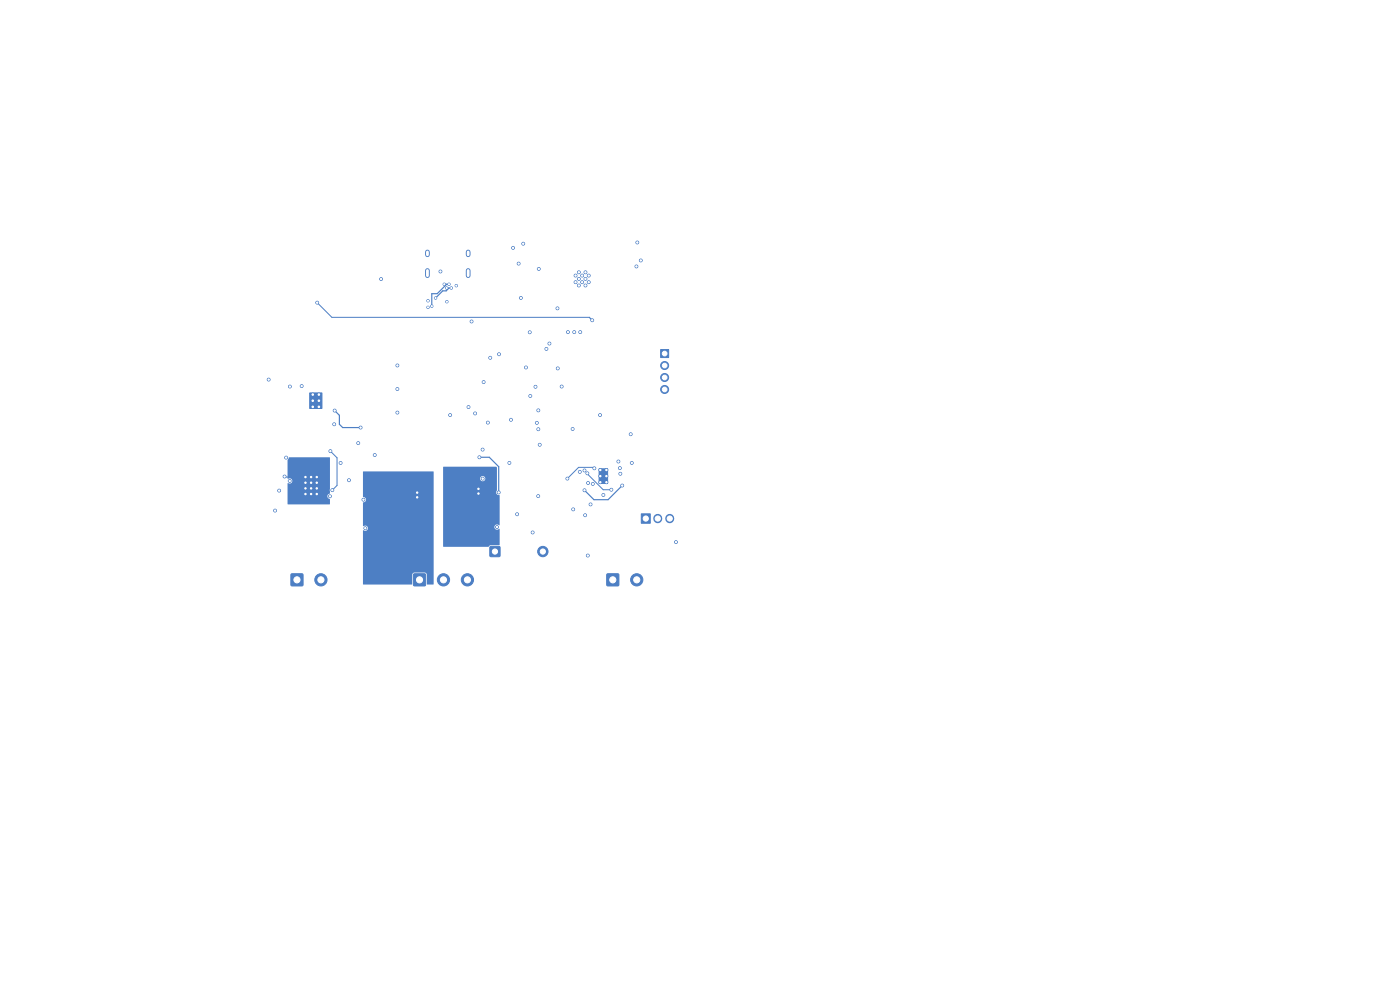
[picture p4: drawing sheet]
<svg xmlns="http://www.w3.org/2000/svg" width="297mm" height="210mm" viewBox="0 0 297 210" stroke-linecap="round" stroke-linejoin="round" font-family="sans-serif">
<g fill="#4d7fc4" stroke="#4d7fc4" stroke-width=".21">
<path d="M65.7 83.4h2.6v3.3h-2.6z"/>
<path d="M140.1 74.2h1.7v1.7h-1.7z"/>
<path d="M104 116h2v2h-2z"/>
<path d="M61.8 121.8h2.4v2.4h-2.4z"/>
<path d="M128.8 121.8h2.4v2.4h-2.4z"/>
<path d="M136 109h2v2h-2z"/>
<path d="M127.1 99.5h1.8v3.1h-1.8z"/>
<path d="M64.6 101h2.8v4.1h-2.8z"/>
<path d="M87.8 121.8h2.4v2.4h-2.4z"/>
<circle cx="66.3" cy="83.7" r=".32"/>
<circle cx="66.3" cy="85" r=".32"/>
<circle cx="66.3" cy="86.3" r=".32"/>
<circle cx="67.6" cy="83.7" r=".32"/>
<circle cx="67.6" cy="85" r=".32"/>
<circle cx="67.6" cy="86.3" r=".32"/>
<circle cx="141" cy="77.5" r=".85"/>
<circle cx="141" cy="80.1" r=".85"/>
<circle cx="141" cy="82.6" r=".85"/>
<circle cx="115.2" cy="117" r="1.1"/>
<circle cx="122.1" cy="58.5" r=".3"/>
<circle cx="122.1" cy="59.9" r=".3"/>
<circle cx="122.8" cy="57.8" r=".3"/>
<circle cx="122.8" cy="59.2" r=".3"/>
<circle cx="122.8" cy="60.6" r=".3"/>
<circle cx="123.5" cy="58.5" r=".3"/>
<circle cx="123.5" cy="59.9" r=".3"/>
<circle cx="124.2" cy="57.8" r=".3"/>
<circle cx="124.2" cy="59.2" r=".3"/>
<circle cx="124.2" cy="60.6" r=".3"/>
<circle cx="124.9" cy="58.5" r=".3"/>
<circle cx="124.9" cy="59.9" r=".3"/>
<circle cx="68.1" cy="123" r="1.3"/>
<circle cx="135.1" cy="123" r="1.3"/>
<circle cx="127.4" cy="99.7" r=".3"/>
<circle cx="127.4" cy="101" r=".3"/>
<circle cx="127.4" cy="102.3" r=".3"/>
<circle cx="128.6" cy="99.7" r=".3"/>
<circle cx="128.6" cy="101" r=".3"/>
<circle cx="128.6" cy="102.3" r=".3"/>
<circle cx="64.8" cy="101.2" r=".3"/>
<circle cx="64.8" cy="102.4" r=".3"/>
<circle cx="64.8" cy="103.6" r=".3"/>
<circle cx="64.8" cy="104.8" r=".3"/>
<circle cx="66" cy="101.2" r=".3"/>
<circle cx="66" cy="102.4" r=".3"/>
<circle cx="66" cy="103.6" r=".3"/>
<circle cx="66" cy="104.8" r=".3"/>
<circle cx="67.2" cy="101.2" r=".3"/>
<circle cx="67.2" cy="102.4" r=".3"/>
<circle cx="67.2" cy="103.6" r=".3"/>
<circle cx="67.2" cy="104.8" r=".3"/>
<circle cx="94.1" cy="123" r="1.3"/>
<circle cx="99.2" cy="123" r="1.3"/>
<circle cx="76.5" cy="90.7" r=".3"/>
<circle cx="71" cy="87.1" r=".3"/>
<circle cx="70.5" cy="104" r=".3"/>
<circle cx="70.1" cy="95.7" r=".3"/>
<circle cx="58.4" cy="108.3" r=".3"/>
<circle cx="59.2" cy="104.1" r=".3"/>
<circle cx="72.3" cy="98.2" r=".3"/>
<circle cx="60.4" cy="101.1" r=".3"/>
<circle cx="74" cy="101.9" r=".3"/>
<circle cx="60.7" cy="97.1" r=".3"/>
<circle cx="61.5" cy="102" r=".3"/>
<circle cx="88.5" cy="105.5" r=".3"/>
<circle cx="88.5" cy="104.5" r=".3"/>
<circle cx="108.8" cy="52.6" r=".3"/>
<circle cx="116.6" cy="72.9" r=".3"/>
<circle cx="115.9" cy="74" r=".3"/>
<circle cx="112.4" cy="70.5" r=".3"/>
<circle cx="67.3" cy="64.2" r=".3"/>
<circle cx="125.6" cy="67.9" r=".3"/>
<circle cx="135" cy="56.5" r=".3"/>
<circle cx="135.9" cy="55.3" r=".3"/>
<circle cx="93.4" cy="57.6" r=".3"/>
<circle cx="100" cy="68.2" r=".3"/>
<circle cx="92.4" cy="63.2" r=".25"/>
<circle cx="94.7" cy="61.1" r=".25"/>
<circle cx="95.7" cy="61.1" r=".25"/>
<circle cx="95.3" cy="60.3" r=".25"/>
<circle cx="91.6" cy="64.9" r=".25"/>
<circle cx="94.3" cy="60.3" r=".25"/>
<circle cx="100.8" cy="87.7" r=".3"/>
<circle cx="102.4" cy="95.4" r=".3"/>
<circle cx="101.5" cy="104.7" r=".3"/>
<circle cx="101.5" cy="103.7" r=".3"/>
<circle cx="101.7" cy="97" r=".3"/>
<circle cx="105.8" cy="104.5" r=".3"/>
<circle cx="124.8" cy="102.5" r=".3"/>
<circle cx="129.7" cy="103.9" r=".3"/>
<circle cx="124.6" cy="100.4" r=".3"/>
<circle cx="134" cy="98.2" r=".3"/>
<circle cx="125.3" cy="107" r=".3"/>
<circle cx="131.6" cy="100.5" r=".3"/>
<circle cx="124.1" cy="109.3" r=".3"/>
<circle cx="125.8" cy="102.7" r=".3"/>
<circle cx="131.2" cy="97.9" r=".3"/>
<circle cx="124" cy="104" r=".3"/>
<circle cx="132" cy="103" r=".3"/>
<circle cx="121.8" cy="70.5" r=".3"/>
<circle cx="114.2" cy="105.2" r=".3"/>
<circle cx="133.8" cy="92.1" r=".3"/>
<circle cx="123.1" cy="70.5" r=".3"/>
<circle cx="70.9" cy="90" r=".3"/>
<circle cx="131.5" cy="99.3" r=".3"/>
<circle cx="124" cy="99.8" r=".3"/>
<circle cx="95.5" cy="88.1" r=".3"/>
<circle cx="111" cy="51.7" r=".3"/>
<circle cx="80.8" cy="59.2" r=".3"/>
<circle cx="84.3" cy="82.5" r=".3"/>
<circle cx="112.5" cy="84" r=".3"/>
<circle cx="114.2" cy="91" r=".3"/>
<circle cx="108.1" cy="98.2" r=".3"/>
<circle cx="94.8" cy="64" r=".25"/>
<circle cx="135.2" cy="51.4" r=".3"/>
<circle cx="114.2" cy="87.1" r=".3"/>
<circle cx="127.3" cy="88.1" r=".3"/>
<circle cx="90.8" cy="65.2" r=".25"/>
<circle cx="64" cy="81.9" r=".3"/>
<circle cx="57" cy="80.5" r=".3"/>
<circle cx="108.4" cy="89" r=".3"/>
<circle cx="79.5" cy="96.5" r=".3"/>
<circle cx="96.8" cy="60.6" r=".25"/>
<circle cx="113" cy="112.9" r=".3"/>
<circle cx="102.6" cy="81.1" r=".3"/>
<circle cx="110.5" cy="63.2" r=".3"/>
<circle cx="90.8" cy="63.8" r=".25"/>
<circle cx="84.3" cy="87.5" r=".3"/>
<circle cx="123" cy="100.1" r=".3"/>
<circle cx="124.7" cy="117.8" r=".3"/>
<circle cx="70" cy="105.3" r=".3"/>
<circle cx="103.5" cy="89.7" r=".3"/>
<circle cx="102.4" cy="101.5" r=".3"/>
<circle cx="114.5" cy="94.4" r=".3"/>
<circle cx="77.1" cy="106" r=".3"/>
<circle cx="61.5" cy="82" r=".3"/>
<circle cx="143.4" cy="115" r=".3"/>
<circle cx="114.3" cy="57" r=".3"/>
<circle cx="128" cy="105" r=".3"/>
<circle cx="76" cy="94" r=".3"/>
<circle cx="104" cy="75.9" r=".3"/>
<circle cx="121.6" cy="108.1" r=".3"/>
<circle cx="77.5" cy="112.1" r=".3"/>
<circle cx="109.7" cy="109.1" r=".3"/>
<circle cx="84.3" cy="77.5" r=".3"/>
<circle cx="119.2" cy="82" r=".3"/>
<circle cx="121.5" cy="91" r=".3"/>
<circle cx="120.5" cy="70.5" r=".3"/>
<circle cx="118.3" cy="78.1" r=".3"/>
<circle cx="118.3" cy="65.4" r=".3"/>
<circle cx="105.9" cy="75.1" r=".3"/>
<circle cx="99.4" cy="86.3" r=".3"/>
<circle cx="105.4" cy="111.8" r=".3"/>
<circle cx="126.1" cy="99.3" r=".3"/>
<circle cx="120.4" cy="101.5" r=".3"/>
<circle cx="110" cy="55.9" r=".3"/>
<circle cx="111.6" cy="78" r=".3"/>
<circle cx="113.9" cy="89.7" r=".3"/>
<circle cx="113.6" cy="82.1" r=".3"/>
</g>
<path d="M90.7 53.5v.6M90.7 57.4v1.1M99.3 53.5v.6M99.3 57.4v1.1" fill="none" stroke="#4d7fc4" stroke-width="1"/>
<path d="M139.5 110h.1M142.1 110h.1" fill="none" stroke="#4d7fc4" stroke-width="1.9"/>
<path d="M94.7 60.3l-2 2h-1.1v2.7M95.2 61.1l-.5 .6h-.8l-1.5 1.5M125 67.3l.6 .6M67 85h.6M71 87.1l1 1v1.9l.7 .7h3.8M101.7 97h2.1l2 2v5.5M128 101h.6M132 103l-3 3h-3l-2-2" fill="none" stroke="#4d7fc4" stroke-width=".25"/>
<path d="M67.3 64.2l3.1 3.1h54.6M94.3 60.3h.9M94.7 61.1h1.1M70.1 95.7l1.4 1.4v5.9l-1 1M126.1 99.3l-.2-.2h-3.2l-2.3 2.4M60.4 101.1l.1 .1h4.3M66 103v.6M124.6 100.4l3.4 3.5h1.7" fill="none" stroke="#4d7fc4" stroke-width=".21"/>
<g fill="#4d7fc4">
<path d="M61.3 97h8.7v7.6a.65 .65 0 0 0-.6 .7 .65 .65 0 0 0 .6 .6l-.1 1.1h-8.9v-4.5a.61 .61 0 0 0 .8 0 .61 .61 0 0 0 .1-.9 .61 .61 0 0 0-.9 0v-4z"/>
<path d="M94 99h11.3l.1 .2v4.9a.55 .55 0 0 0-.1 .6 .55 .55 0 0 0 .6 .3l.1 .1v6.3a.62 .62 0 0 0-.8 0 .62 .62 0 0 0-.2 .7 .67 .67 0 0 0 .9 .1v3.4l-1.9 .1-.4 .3-9.6-.1v-14.4h7.8a.56 .56 0 0 0 .8 .6 .56 .56 0 0 0 .2-.9 .56 .56 0 0 0-.9 .1l-.1 .2h-7.8z"/>
<path d="M77 100l15 .1v23.9l-1.4-.1-.1-2.1-.2-.3-2.4-.1-.4 .4-.1 2.2h-10.4v-11.5a.59 .59 0 0 0 1-.2 .59 .59 0 0 0-.6-.8l-.3 .1-.1-.1v-4.9a.65 .65 0 0 0 .7-.6 .65 .65 0 0 0-.7-.6z"/>
</g>
<g fill="#fff" stroke="#fff" stroke-width=".21">
<circle cx="76.5" cy="90.7" r=".15"/>
<circle cx="71" cy="87.1" r=".15"/>
<circle cx="70.5" cy="104" r=".15"/>
<circle cx="70.1" cy="95.7" r=".15"/>
<circle cx="58.4" cy="108.3" r=".15"/>
<circle cx="59.2" cy="104.1" r=".15"/>
<circle cx="72.3" cy="98.2" r=".15"/>
<circle cx="60.4" cy="101.1" r=".15"/>
<circle cx="74" cy="101.9" r=".15"/>
<circle cx="60.7" cy="97.1" r=".15"/>
<circle cx="61.5" cy="102" r=".15"/>
<circle cx="88.5" cy="105.5" r=".15"/>
<circle cx="88.5" cy="104.5" r=".15"/>
<circle cx="108.8" cy="52.6" r=".15"/>
<circle cx="116.6" cy="72.9" r=".15"/>
<circle cx="115.9" cy="74" r=".15"/>
<circle cx="112.4" cy="70.5" r=".15"/>
<circle cx="67.3" cy="64.2" r=".15"/>
<circle cx="125.6" cy="67.9" r=".15"/>
<circle cx="135" cy="56.5" r=".15"/>
<circle cx="135.9" cy="55.2" r=".15"/>
<circle cx="93.4" cy="57.6" r=".15"/>
<circle cx="100" cy="68.2" r=".15"/>
<circle cx="92.4" cy="63.2" r=".13"/>
<circle cx="94.7" cy="61.1" r=".13"/>
<circle cx="95.7" cy="61.1" r=".13"/>
<circle cx="95.3" cy="60.3" r=".13"/>
<circle cx="91.6" cy="65" r=".12"/>
<circle cx="94.3" cy="60.3" r=".13"/>
<circle cx="100.8" cy="87.7" r=".15"/>
<circle cx="102.4" cy="95.4" r=".15"/>
<circle cx="101.5" cy="104.7" r=".15"/>
<circle cx="101.5" cy="103.7" r=".15"/>
<circle cx="101.7" cy="97" r=".15"/>
<circle cx="105.8" cy="104.5" r=".15"/>
<circle cx="124.8" cy="102.5" r=".15"/>
<circle cx="129.7" cy="103.9" r=".15"/>
<circle cx="124.6" cy="100.4" r=".15"/>
<circle cx="134" cy="98.2" r=".15"/>
<circle cx="125.3" cy="107" r=".15"/>
<circle cx="131.6" cy="100.5" r=".15"/>
<circle cx="124.1" cy="109.3" r=".15"/>
<circle cx="125.8" cy="102.7" r=".15"/>
<circle cx="131.2" cy="97.9" r=".15"/>
<circle cx="124" cy="104" r=".15"/>
<circle cx="132" cy="103" r=".15"/>
<circle cx="121.8" cy="70.5" r=".15"/>
<circle cx="114.2" cy="105.2" r=".15"/>
<circle cx="133.8" cy="92.1" r=".15"/>
<circle cx="123.1" cy="70.5" r=".15"/>
<circle cx="70.9" cy="90" r=".15"/>
<circle cx="131.5" cy="99.3" r=".15"/>
<circle cx="124" cy="99.8" r=".15"/>
<circle cx="95.5" cy="88" r=".15"/>
<circle cx="111" cy="51.7" r=".15"/>
<circle cx="80.9" cy="59.2" r=".15"/>
<circle cx="84.3" cy="82.5" r=".15"/>
<circle cx="112.5" cy="84" r=".15"/>
<circle cx="114.2" cy="91" r=".15"/>
<circle cx="108.1" cy="98.2" r=".15"/>
<circle cx="94.8" cy="64" r=".13"/>
<circle cx="135.2" cy="51.4" r=".15"/>
<circle cx="114.2" cy="87" r=".15"/>
<circle cx="127.3" cy="88" r=".15"/>
<circle cx="90.8" cy="65.2" r=".12"/>
<circle cx="64" cy="81.9" r=".15"/>
<circle cx="57" cy="80.5" r=".15"/>
<circle cx="108.4" cy="89" r=".15"/>
<circle cx="79.5" cy="96.5" r=".15"/>
<circle cx="96.8" cy="60.6" r=".12"/>
<circle cx="113" cy="112.9" r=".15"/>
<circle cx="102.6" cy="81.1" r=".15"/>
<circle cx="110.5" cy="63.2" r=".15"/>
<circle cx="90.8" cy="63.8" r=".12"/>
<circle cx="84.3" cy="87.5" r=".15"/>
<circle cx="123" cy="100.1" r=".15"/>
<circle cx="124.7" cy="117.9" r=".15"/>
<circle cx="70" cy="105.3" r=".15"/>
<circle cx="103.5" cy="89.6" r=".15"/>
<circle cx="102.4" cy="101.5" r=".15"/>
<circle cx="114.5" cy="94.3" r=".15"/>
<circle cx="77.1" cy="106" r=".15"/>
<circle cx="61.5" cy="82" r=".15"/>
<circle cx="143.4" cy="115" r=".15"/>
<circle cx="114.3" cy="57.1" r=".15"/>
<circle cx="128" cy="105" r=".15"/>
<circle cx="76" cy="94" r=".15"/>
<circle cx="104" cy="75.9" r=".15"/>
<circle cx="121.6" cy="108" r=".15"/>
<circle cx="77.5" cy="112" r=".15"/>
<circle cx="109.7" cy="109.1" r=".15"/>
<circle cx="84.3" cy="77.5" r=".15"/>
<circle cx="119.2" cy="82" r=".15"/>
<circle cx="121.5" cy="91" r=".15"/>
<circle cx="120.5" cy="70.5" r=".15"/>
<circle cx="118.3" cy="78.1" r=".15"/>
<circle cx="118.3" cy="65.4" r=".15"/>
<circle cx="105.9" cy="75.1" r=".15"/>
<circle cx="99.4" cy="86.3" r=".15"/>
<circle cx="105.4" cy="111.8" r=".15"/>
<circle cx="126.1" cy="99.3" r=".15"/>
<circle cx="120.4" cy="101.5" r=".15"/>
<circle cx="110" cy="55.9" r=".15"/>
<circle cx="111.6" cy="78" r=".15"/>
<circle cx="113.9" cy="89.7" r=".15"/>
<circle cx="113.6" cy="82" r=".15"/>
<circle cx="66.3" cy="83.7" r=".16"/>
<circle cx="66.3" cy="85" r=".16"/>
<circle cx="66.3" cy="86.3" r=".16"/>
<circle cx="67.6" cy="83.7" r=".16"/>
<circle cx="67.6" cy="85" r=".16"/>
<circle cx="67.6" cy="86.3" r=".16"/>
<circle cx="141" cy="75" r=".5"/>
<circle cx="141" cy="77.5" r=".5"/>
<circle cx="141" cy="80.1" r=".5"/>
<circle cx="141" cy="82.6" r=".5"/>
<circle cx="146" cy="54" r="1.6"/>
<circle cx="54" cy="54" r="1.6"/>
<circle cx="105" cy="117" r=".55"/>
<circle cx="115.2" cy="117" r=".55"/>
<circle cx="122.1" cy="58.5" r=".15"/>
<circle cx="122.1" cy="59.9" r=".15"/>
<circle cx="122.8" cy="57.8" r=".15"/>
<circle cx="122.8" cy="59.2" r=".15"/>
<circle cx="122.8" cy="60.6" r=".15"/>
<circle cx="123.5" cy="58.5" r=".15"/>
<circle cx="123.5" cy="59.9" r=".15"/>
<circle cx="124.2" cy="57.8" r=".15"/>
<circle cx="124.2" cy="59.2" r=".15"/>
<circle cx="124.2" cy="60.6" r=".15"/>
<circle cx="124.9" cy="58.5" r=".15"/>
<circle cx="124.9" cy="59.9" r=".15"/>
<circle cx="63" cy="123" r=".65"/>
<circle cx="68.1" cy="123" r=".65"/>
<circle cx="97.9" cy="57.4" r=".33"/>
<circle cx="92.1" cy="57.4" r=".33"/>
<circle cx="130" cy="123" r=".65"/>
<circle cx="135.1" cy="123" r=".65"/>
<circle cx="54" cy="126" r="1.6"/>
<circle cx="137" cy="110" r=".55"/>
<circle cx="139.5" cy="110" r=".55"/>
<circle cx="142.1" cy="110" r=".55"/>
<circle cx="127.3" cy="99.7" r=".15"/>
<circle cx="127.3" cy="101" r=".15"/>
<circle cx="127.3" cy="102.3" r=".15"/>
<circle cx="128.7" cy="99.7" r=".15"/>
<circle cx="128.7" cy="101" r=".15"/>
<circle cx="128.7" cy="102.3" r=".15"/>
<circle cx="146" cy="126" r="1.6"/>
<circle cx="64.8" cy="101.2" r=".15"/>
<circle cx="64.8" cy="102.4" r=".15"/>
<circle cx="64.8" cy="103.6" r=".15"/>
<circle cx="64.8" cy="104.8" r=".15"/>
<circle cx="66" cy="101.2" r=".15"/>
<circle cx="66" cy="102.4" r=".15"/>
<circle cx="66" cy="103.6" r=".15"/>
<circle cx="66" cy="104.8" r=".15"/>
<circle cx="67.2" cy="101.2" r=".15"/>
<circle cx="67.2" cy="102.4" r=".15"/>
<circle cx="67.2" cy="103.6" r=".15"/>
<circle cx="67.2" cy="104.8" r=".15"/>
<circle cx="89" cy="123" r=".65"/>
<circle cx="94.1" cy="123" r=".65"/>
<circle cx="99.2" cy="123" r=".65"/>
</g>
<path d="M90.7 53.5v.6M90.7 57.4v1.1M99.3 53.5v.6M99.3 57.4v1.1" fill="none" stroke="#fff" stroke-width=".6"/>
</svg>
